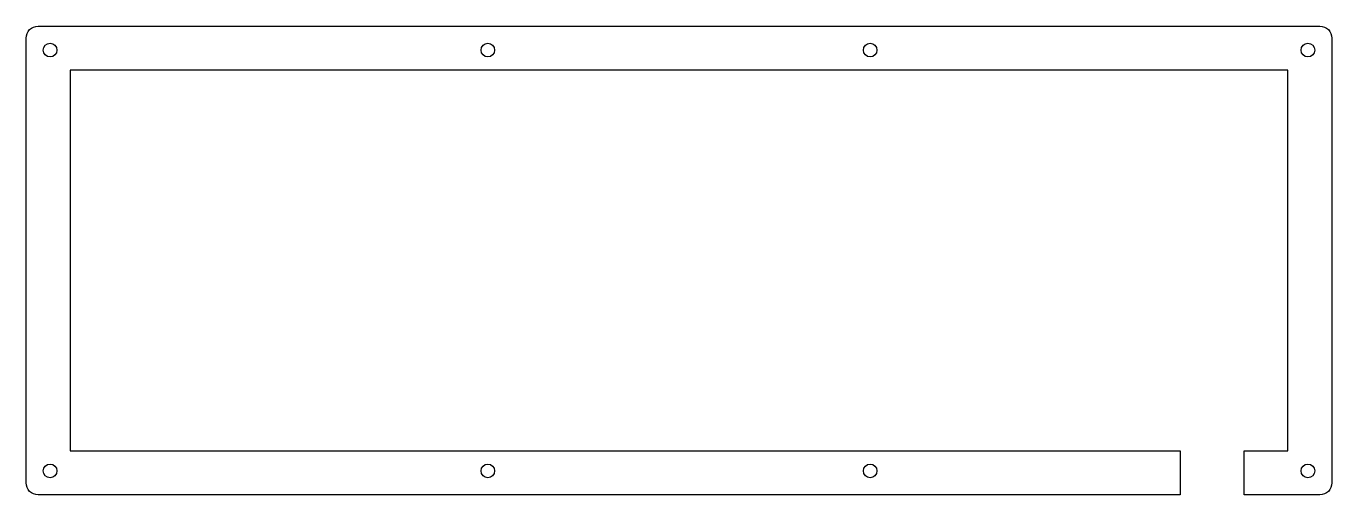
# Model space of a CAD drawing. Header units: millimetres. Extents: x -316 to 11, y -106 to 11.
import ezdxf

# ---------------------------------------------------------------- set-up
doc = ezdxf.new("R2010")
doc.units = ezdxf.units.MM
doc.layers.get('0').update_dxf_attribs({"linetype": 'CONTINUOUS'})

msp = doc.modelspace()

# ---------------------------------------------------------------- linework, layer by layer
msp.add_lwpolyline([(-26.93, -95.22), (-26.93, -106.22), (-312.8, -106.22, -0.414214), (-315.8, -103.22), (-315.8, 8.02, -0.414214), (-312.8, 11.02), (8, 11.02, -0.414214), (11, 8.02), (11, -103.22, -0.414214), (8, -106.22), (-10.93, -106.22), (-10.93, -95.22), (0, -95.22), (0, 0.02), (-304.8, 0.02), (-304.8, -95.22)], format="xyb", close=True)
for centre in [(-309.8, 5.03), (-200.25, 5.03), (-104.55, 5.03), (5, 5.03), (-309.8, -100.23), (-200.25, -100.23), (-104.55, -100.23), (5, -100.23)]:
    msp.add_circle(centre, 1.7)

doc.saveas('drawing.dxf')
